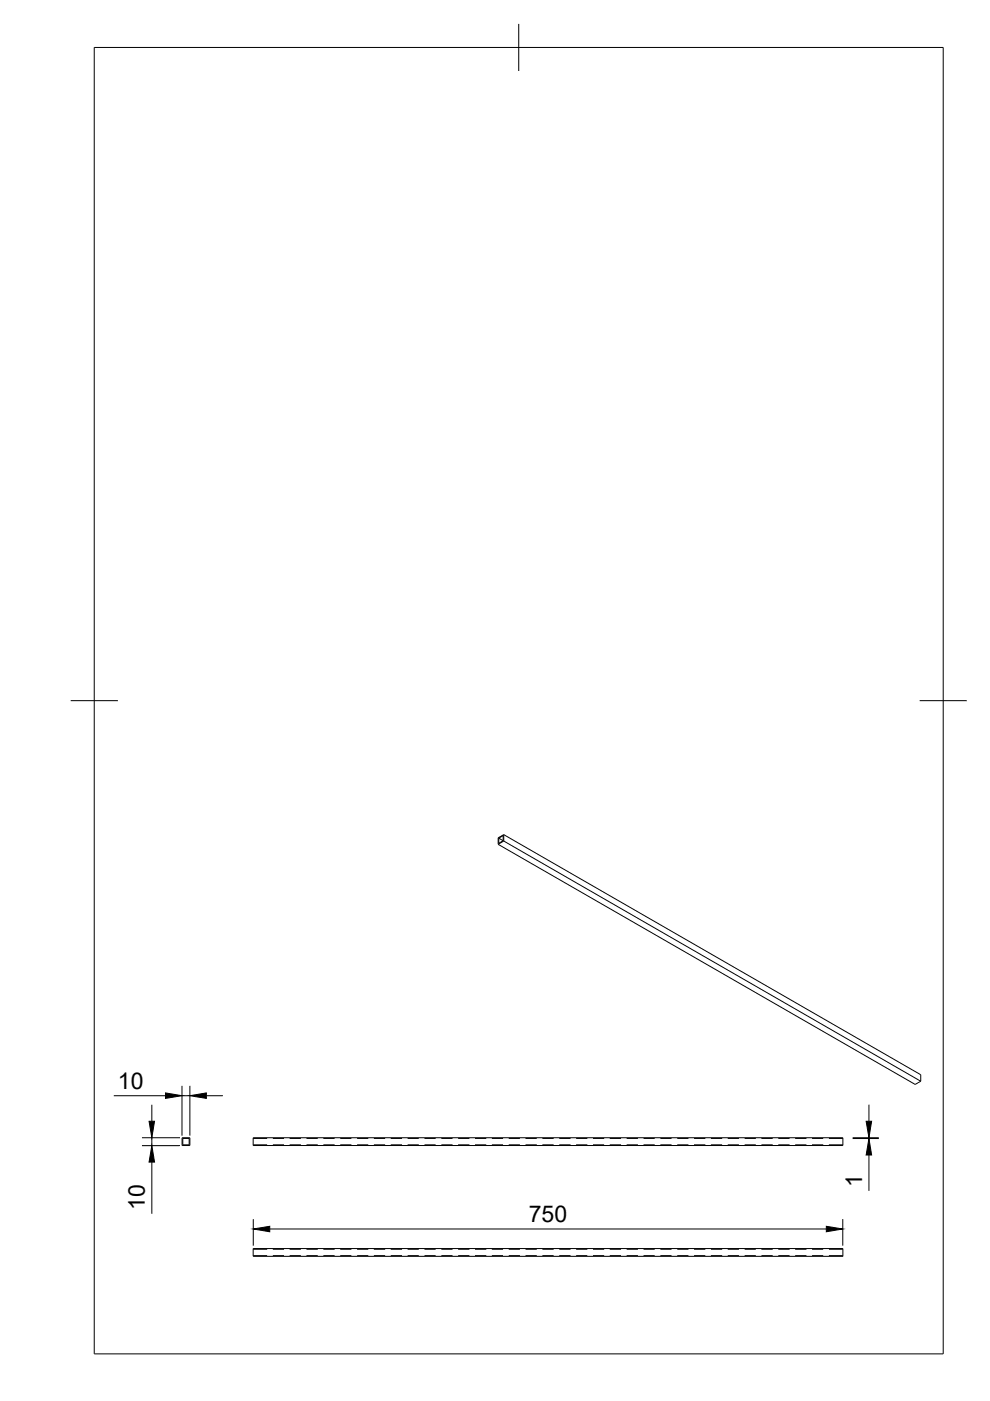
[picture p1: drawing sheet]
<svg xmlns="http://www.w3.org/2000/svg" width="210mm" height="297mm" viewBox="0 0 210 297" stroke-linecap="round" stroke-linejoin="round" font-family="sans-serif">
<defs><g id="words">
<g font-size="4.9">
<text x="25" y="230.9">10</text>
<text x="182.8" y="251.6" transform="rotate(-90 182.8 251.6)">1</text>
<text x="30.7" y="256.5" transform="rotate(-90 30.7 256.5)">10</text>
<text x="112.1" y="259.1">750</text>
</g>
</g></defs>
<!-- layer: Hidden -->
<g fill="none" stroke="#000" stroke-width=".21">
<path d="M53.7 241.4h2.9M53.7 242.7h2.9M57.8 241.4h2.4M57.8 242.7h2.4M61.4 241.4h2.4M61.4 242.7h2.4M65 241.4h2.4M65 242.7h2.4M68.6 241.4h2.4M68.6 242.7h2.4M72.1 241.4h2.4M72.1 242.7h2.4"/>
<path d="M75.7 241.4h2.4M75.7 242.7h2.4M79.3 241.4h2.4M79.3 242.7h2.4M82.8 241.4h2.4M82.8 242.7h2.4M86.4 241.4h2.4M86.4 242.7h2.4M90 241.4h2.4M90 242.7h2.4M93.6 241.4h2.3M93.6 242.7h2.3"/>
<path d="M97.1 241.4h2.4M97.1 242.7h2.4M100.7 241.4h2.4M100.7 242.7h2.4M104.3 241.4h2.4M104.3 242.7h2.4M107.9 241.4h2.3M107.9 242.7h2.3M111.4 241.4h2.4M111.4 242.7h2.4M115 241.4h2.4M115 242.7h2.4"/>
<path d="M118.6 241.4h2.4M118.6 242.7h2.4M122.2 241.4h2.3M122.2 242.7h2.3M125.7 241.4h2.4M125.7 242.7h2.4M129.3 241.4h2.4M129.3 242.7h2.4M132.9 241.4h2.4M132.9 242.7h2.4M136.4 241.4h2.4M136.4 242.7h2.4"/>
<path d="M140 241.4h2.4M140 242.7h2.4M143.6 241.4h2.4M143.6 242.7h2.4M147.2 241.4h2.3M147.2 242.7h2.3M150.7 241.4h2.4M150.7 242.7h2.4M154.3 241.4h2.4M154.3 242.7h2.4M157.9 241.4h2.4M157.9 242.7h2.4"/>
<path d="M161.4 241.4h2.4M161.4 242.7h2.4M165 241.4h2.4M165 242.7h2.4M168.6 241.4h2.4M168.6 242.7h2.4M172.2 241.4h2.3M172.2 242.7h2.3M175.7 241.4h3M175.7 242.7h3M53.7 266.2h2.9M53.7 264.9h2.9"/>
<path d="M57.8 266.2h2.4M57.8 264.9h2.4M61.4 266.2h2.4M61.4 264.9h2.4M65 266.2h2.4M65 264.9h2.4M68.6 266.2h2.4M68.6 264.9h2.4M72.1 266.2h2.4M72.1 264.9h2.4M75.7 266.2h2.4M75.7 264.9h2.4"/>
<path d="M79.3 266.2h2.4M79.3 264.9h2.4M82.8 266.2h2.4M82.8 264.9h2.4M86.4 266.2h2.4M86.4 264.9h2.4M90 266.2h2.4M90 264.9h2.4M93.6 266.2h2.3M93.6 264.9h2.3M97.1 266.2h2.4M97.1 264.9h2.4"/>
<path d="M100.7 266.2h2.4M100.7 264.9h2.4M104.3 266.2h2.4M104.3 264.9h2.4M107.9 266.2h2.3M107.9 264.9h2.3M111.4 266.2h2.4M111.4 264.9h2.4M115 266.2h2.4M115 264.9h2.4M118.6 266.2h2.4M118.6 264.9h2.4"/>
<path d="M122.2 266.2h2.3M122.2 264.9h2.3M125.7 266.2h2.4M125.7 264.9h2.4M129.3 266.2h2.4M129.3 264.9h2.4M132.9 266.2h2.4M132.9 264.9h2.4M136.4 266.2h2.4M136.4 264.9h2.4M140 266.2h2.4M140 264.9h2.4"/>
<path d="M143.6 266.2h2.4M143.6 264.9h2.4M147.2 266.2h2.3M147.2 264.9h2.3M150.7 266.2h2.4M150.7 264.9h2.4M154.3 266.2h2.4M154.3 264.9h2.4M157.9 266.2h2.4M157.9 264.9h2.4M161.4 266.2h2.4M161.4 264.9h2.4"/>
<path d="M165 266.2h2.4M165 264.9h2.4M168.6 266.2h2.4M168.6 264.9h2.4M172.2 266.2h2.3M172.2 264.9h2.3M175.7 266.2h3M175.7 264.9h3"/>
</g>
<!-- layer: Visible -->
<g fill="none" stroke="#000" stroke-width=".21">
<path d="M105.6 179l88.4 50.9 1.2-.7M105.7 177.7l1-.5v1.1M105.7 177.7l1 .6M105.7 177.7v1.1l1-.5M106.8 177l88.4 50.9v1.3M106.8 177v1.3M106.8 178.3l88.4 50.9M106.8 178.3l-1.2 .7M106.8 177l-1.2 .6v1.4M38.6 241.2h1.7v1.7h-1.7zM38.8 241.4h1.3v1.3h-1.3zM53.7 241.2h125v1.7h-125z"/>
<path d="M53.7 264.7h125v1.7h-125z"/>
</g>
<!-- layer: BORDER -->
<path d="M20 10.1h180v276.9h-180zM110 5.1v10M15 148.6h10M195 148.6h10" fill="none" stroke="#000" stroke-width=".21"/>
<!-- layer: FD_Dimensions -->
<g fill="none" stroke="#000" stroke-width=".21">
<path d="M24.1 232.3h11M32.2 234.2v3.5M38.6 230.2v10.6M38.6 232.3h1.7M40.3 230.2v10.6M43.8 232.3h3.5M184.2 234.2v3.5M30.1 241.2h8.1M30.1 242.9h8.1M32.2 241.2v1.7M32.2 246.4v11M53.7 258.5v5.6"/>
<path d="M178.7 258.5v5.6M180.8 241.2h5.5M180.8 241.4h5.5M184.2 241.2v.2M184.2 244.9v7.6M57.2 260.6h118"/>
</g>
<path d="M31.6 237.7h1.2l-.6 3.5zM35.1 231.7l3.5 .6-3.5 .6zM40.3 232.3l3.5-.6v1.2zM183.6 237.7h1.2l-.6 3.5zM32.2 242.9l.6 3.5h-1.2zM53.7 260.6l3.5-.6v1.2zM175.2 260l3.5 .6-3.5 .6zM184.2 241.4l.6 3.5h-1.2z" fill="#000" stroke="#000" stroke-width=".21"/>
<use href="#words"/>
</svg>
